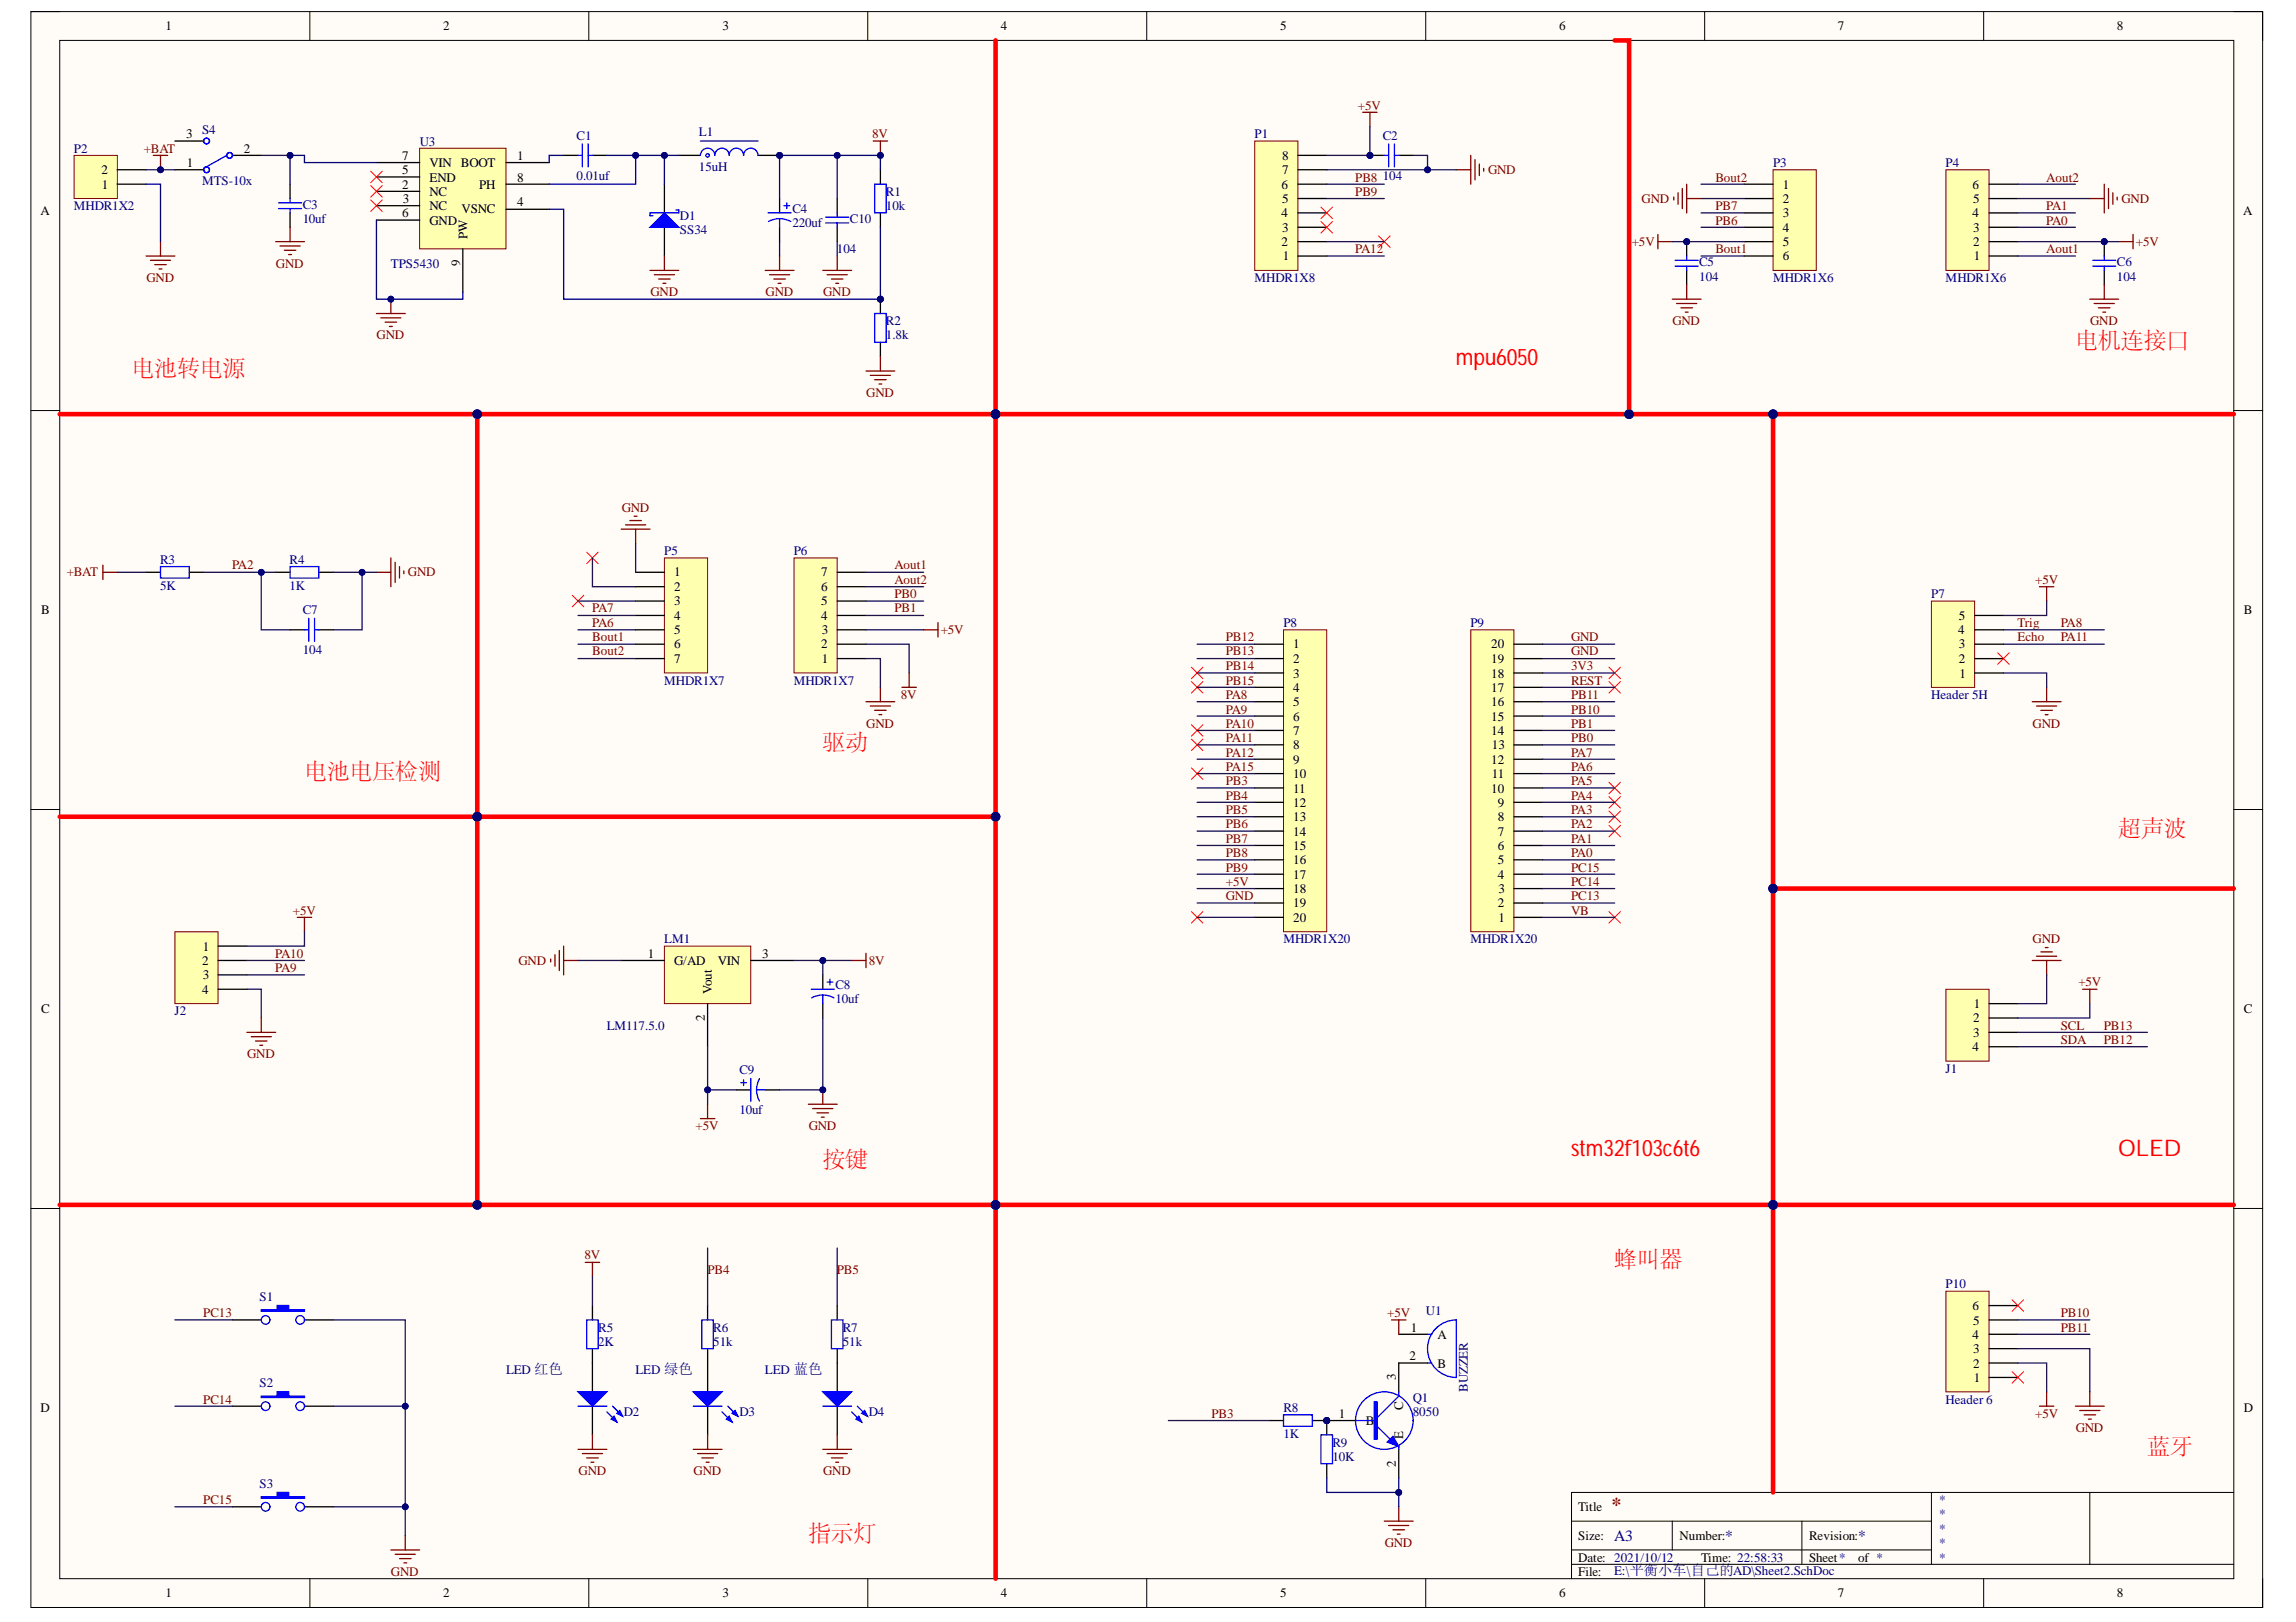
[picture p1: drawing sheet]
<svg xmlns="http://www.w3.org/2000/svg" width="297mm" height="210mm" viewBox="0 0 297 210" stroke-linecap="round" stroke-linejoin="round" font-family="sans-serif">
<defs><g id="words">
<g font-size="3" fill="#f00">
<text x="188.4" y="47.2">mpu6050</text>
<text x="268.5" y="44.9">电机连接口</text>
<text x="17" y="48.6">电池转电源</text>
<text x="39.3" y="100.6">电池电压检测</text>
<text x="106.4" y="96.9">驱动</text>
<text x="274" y="108.1">超声波</text>
<text x="203.2" y="149.5">stm32f103c6t6</text>
<text x="274" y="149.5">OLED</text>
<text x="106.4" y="150.9">按键</text>
<text x="208.8" y="163.9">蜂叫器</text>
<text x="277.8" y="188.1">蓝牙</text>
<text x="104.5" y="199.3">指示灯</text>
</g>
<text font-size="2.5" fill="#800000" x="208.5" y="195.6">*</text>
<g font-size="2" fill="#000080">
<text x="208.8" y="199.4">A3</text>
<text x="223.2" y="199.4">*</text>
<text x="240.4" y="199.4">*</text>
</g>
<g font-size="1.7">
<text x="21.4" y="3.9">1</text>
<text x="57.3" y="3.9">2</text>
<text x="93.5" y="3.9">3</text>
<text x="129.5" y="3.9">4</text>
<text x="165.6" y="3.9">5</text>
<text x="201.7" y="3.9">6</text>
<text x="237.8" y="3.9">7</text>
<text x="273.9" y="3.9">8</text>
<text x="24.1" y="17.9">3</text>
<text x="13.1" y="22.6">2</text>
<text x="24.2" y="21.6">1</text>
<text x="31.5" y="19.8">2</text>
<text x="52" y="20.7">7</text>
<text x="52" y="22.6">5</text>
<text x="55.6" y="21.6">VIN BOOT</text>
<text x="55.6" y="23.5">END</text>
<text x="66.9" y="20.7">1</text>
<text x="66.9" y="23.5">8</text>
<text x="165.9" y="22.6">7</text>
<text x="165.9" y="20.7">8</text>
<text x="5.2" y="27.9">A</text>
<text x="13.2" y="24.4">1</text>
<text x="52" y="24.4">2</text>
<text x="52" y="28.1">6</text>
<text x="52.1" y="26.3">3</text>
<text x="55.6" y="25.3">NC</text>
<text x="55.6" y="27.2">NC</text>
<text x="55.6" y="29.1">GND</text>
<text x="59.7" y="27.6">VSNC</text>
<text x="62" y="24.4">PH</text>
<text x="66.9" y="26.7">4</text>
<text x="165.8" y="28.1">4</text>
<text x="165.8" y="24.4">6</text>
<text x="165.9" y="30">3</text>
<text x="165.9" y="26.3">5</text>
<text x="230.7" y="24.4">1</text>
<text x="230.7" y="26.3">2</text>
<text x="230.7" y="28.1">3</text>
<text x="230.7" y="30">4</text>
<text x="255.2" y="28.1">4</text>
<text x="255.2" y="24.4">6</text>
<text x="255.3" y="30">3</text>
<text x="255.3" y="26.3">5</text>
<text x="290.2" y="27.9">A</text>
<text x="59.5" y="34.5" transform="rotate(-90 59.5 34.5)">9</text>
<text x="60.5" y="30.9" transform="rotate(-90 60.5 30.9)">PW</text>
<text x="165.8" y="31.9">2</text>
<text x="165.9" y="33.7">1</text>
<text x="230.7" y="31.9">5</text>
<text x="230.7" y="33.7">6</text>
<text x="255.3" y="31.9">2</text>
<text x="255.3" y="33.7">1</text>
<text x="87.2" y="74.6">1</text>
<text x="87.2" y="76.5">2</text>
<text x="106.2" y="76.5">6</text>
<text x="106.2" y="74.6">7</text>
<text x="5.3" y="79.5">B</text>
<text x="87.2" y="78.3">3</text>
<text x="87.2" y="80.2">4</text>
<text x="87.2" y="82">5</text>
<text x="87.2" y="83.9">6</text>
<text x="106.2" y="83.9">2</text>
<text x="106.2" y="80.2">4</text>
<text x="106.2" y="78.3">5</text>
<text x="106.3" y="82">3</text>
<text x="167.3" y="83.9">1</text>
<text x="192.9" y="83.9">20</text>
<text x="253.3" y="82">4</text>
<text x="253.4" y="83.9">3</text>
<text x="253.4" y="80.2">5</text>
<text x="290.3" y="79.5">B</text>
<text x="87.2" y="85.8">7</text>
<text x="106.3" y="85.8">1</text>
<text x="167.3" y="85.8">2</text>
<text x="167.3" y="87.7">3</text>
<text x="167.3" y="89.6">4</text>
<text x="192.9" y="89.6">17</text>
<text x="192.9" y="87.7">18</text>
<text x="192.9" y="85.8">19</text>
<text x="253.4" y="85.8">2</text>
<text x="253.5" y="87.7">1</text>
<text x="167.3" y="91.4">5</text>
<text x="167.3" y="93.3">6</text>
<text x="167.3" y="95.1">7</text>
<text x="192.9" y="95.1">14</text>
<text x="192.9" y="93.3">15</text>
<text x="192.9" y="91.4">16</text>
<text x="167.3" y="97">8</text>
<text x="167.3" y="98.8">9</text>
<text x="167.3" y="100.7">10</text>
<text x="192.9" y="98.8">12</text>
<text x="193" y="100.7">11</text>
<text x="193" y="97">13</text>
<text x="167.3" y="102.6">11</text>
<text x="167.3" y="104.4">12</text>
<text x="167.3" y="106.3">13</text>
<text x="192.9" y="102.6">10</text>
<text x="193.8" y="106.3">8</text>
<text x="193.8" y="104.4">9</text>
<text x="167.3" y="108.1">14</text>
<text x="167.3" y="110">15</text>
<text x="167.3" y="111.9">16</text>
<text x="167.3" y="113.7">17</text>
<text x="193.8" y="113.7">4</text>
<text x="193.8" y="111.9">5</text>
<text x="193.8" y="110">6</text>
<text x="193.8" y="108.1">7</text>
<text x="167.3" y="115.6">18</text>
<text x="167.3" y="117.4">19</text>
<text x="167.3" y="119.3">20</text>
<text x="193.8" y="117.4">2</text>
<text x="193.9" y="119.3">1</text>
<text x="193.9" y="115.6">3</text>
<text x="26.1" y="124.9">2</text>
<text x="26.2" y="123">1</text>
<text x="83.8" y="123.9">1</text>
<text x="87.2" y="124.9">G/AD</text>
<text x="92.9" y="124.9">VIN</text>
<text x="98.6" y="123.9">3</text>
<text x="5.3" y="131.1">C</text>
<text x="26.1" y="128.6">4</text>
<text x="26.2" y="126.7">3</text>
<text x="92.1" y="128.6" transform="rotate(-90 92.1 128.6)">Vout</text>
<text x="255.3" y="130.4">1</text>
<text x="290.3" y="131.1">C</text>
<text x="91.2" y="132.1" transform="rotate(-90 91.2 132.1)">2</text>
<text x="255.2" y="136">4</text>
<text x="255.3" y="132.3">2</text>
<text x="255.3" y="134.2">3</text>
<text x="182.5" y="172.3">1</text>
<text x="186" y="173.3">A</text>
<text x="255.2" y="173.3">4</text>
<text x="255.2" y="169.5">6</text>
<text x="255.3" y="171.4">5</text>
<text x="180.6" y="178.6" transform="rotate(-90 180.6 178.6)">3</text>
<text x="182.4" y="176.1">2</text>
<text x="186" y="177">B</text>
<text x="255.3" y="177">2</text>
<text x="255.3" y="175.1">3</text>
<text x="255.3" y="178.8">1</text>
<text x="5.2" y="182.7">D</text>
<text x="173.2" y="183.5">1</text>
<text x="176.7" y="184.4">B</text>
<text x="181.5" y="182.5" transform="rotate(-90 181.5 182.5)">C</text>
<text x="290.3" y="182.7">D</text>
<text x="180.6" y="189.8" transform="rotate(-90 180.6 189.8)">2</text>
<text x="181.5" y="186.3" transform="rotate(-90 181.5 186.3)">E</text>
<text x="204.2" y="195.6">Title</text>
<text x="204.2" y="199.3">Size:</text>
<text x="204.2" y="202.1">Date: 2021/10/12</text>
<text x="204.2" y="203.9">File:</text>
<text x="217.3" y="199.3">Number:</text>
<text x="220.1" y="202.1">Time: 22:58:33</text>
<text x="234" y="199.3">Revision:</text>
<text x="234" y="202.1">Sheet*</text>
<text x="240.4" y="202.1">of *</text>
<text x="21.4" y="206.7">1</text>
<text x="57.3" y="206.7">2</text>
<text x="93.5" y="206.7">3</text>
<text x="129.5" y="206.7">4</text>
<text x="165.6" y="206.7">5</text>
<text x="201.7" y="206.7">6</text>
<text x="237.8" y="206.7">7</text>
<text x="273.9" y="206.7">8</text>
</g>
<g font-size="1.7" fill="#000080">
<text x="26.1" y="17.3">S4</text>
<text x="90.4" y="17.7">L1</text>
<text x="162.3" y="17.9">P1</text>
<text x="9.6" y="19.8">P2</text>
<text x="26.1" y="24">MTS-10x</text>
<text x="54.3" y="18.8">U3</text>
<text x="74.6" y="18.1">C1</text>
<text x="74.6" y="23.3">0.01uf</text>
<text x="90.4" y="22.1">15uH</text>
<text x="178.9" y="18.1">C2</text>
<text x="178.9" y="23.3">104</text>
<text x="229.4" y="21.6">P3</text>
<text x="251.7" y="21.6">P4</text>
<text x="9.6" y="27.2">MHDR1X2</text>
<text x="39.2" y="27">C3</text>
<text x="39.2" y="28.9">10uf</text>
<text x="88" y="28.5">D1</text>
<text x="102.5" y="27.5">C4</text>
<text x="102.5" y="29.4">220uf</text>
<text x="110" y="28.9">C10</text>
<text x="114.6" y="25.3">R1</text>
<text x="114.6" y="27.2">10k</text>
<text x="50.6" y="34.6">TPS5430</text>
<text x="88" y="30.3">SS34</text>
<text x="108.3" y="32.8">104</text>
<text x="219.8" y="34.5">C5</text>
<text x="273.9" y="34.5">C6</text>
<text x="162.3" y="36.5">MHDR1X8</text>
<text x="219.8" y="36.3">104</text>
<text x="229.4" y="36.5">MHDR1X6</text>
<text x="251.7" y="36.5">MHDR1X6</text>
<text x="273.9" y="36.3">104</text>
<text x="114.6" y="42.1">R2</text>
<text x="114.6" y="43.9">1.8k</text>
<text x="85.9" y="71.8">P5</text>
<text x="102.7" y="71.8">P6</text>
<text x="20.7" y="73">R3</text>
<text x="20.7" y="76.3">5K</text>
<text x="37.5" y="73">R4</text>
<text x="37.5" y="76.3">1K</text>
<text x="249.9" y="77.4">P7</text>
<text x="39.2" y="79.5">C7</text>
<text x="166" y="81.1">P8</text>
<text x="190.2" y="81.1">P9</text>
<text x="39.2" y="84.7">104</text>
<text x="85.9" y="88.6">MHDR1X7</text>
<text x="102.7" y="88.6">MHDR1X7</text>
<text x="249.9" y="90.5">Header 5H</text>
<text x="85.9" y="122.1">LM1</text>
<text x="166" y="122.1">MHDR1X20</text>
<text x="190.2" y="122.1">MHDR1X20</text>
<text x="22.6" y="131.4">J2</text>
<text x="108.1" y="128">C8</text>
<text x="108.1" y="129.8">10uf</text>
<text x="78.5" y="133.2">LM117.5.0</text>
<text x="95.7" y="139">C9</text>
<text x="251.7" y="138.8">J1</text>
<text x="95.7" y="144.2">10uf</text>
<text x="251.7" y="166.7">P10</text>
<text x="33.6" y="168.4">S1</text>
<text x="77.4" y="172.3">R5</text>
<text x="92.3" y="172.3">R6</text>
<text x="109" y="172.3">R7</text>
<text x="184.5" y="170.2">U1</text>
<text x="33.6" y="179.5">S2</text>
<text x="65.5" y="177.8">LED 红色</text>
<text x="77.4" y="174.2">2K</text>
<text x="82.2" y="177.8">LED 绿色</text>
<text x="92.3" y="174.2">51k</text>
<text x="99" y="177.8">LED 蓝色</text>
<text x="109" y="174.2">51k</text>
<text x="80.7" y="183.2">D2</text>
<text x="95.7" y="183.2">D3</text>
<text x="112.4" y="183.2">D4</text>
<text x="166" y="182.7">R8</text>
<text x="182.8" y="181.4">Q1</text>
<text x="182.8" y="183.2">8050</text>
<text x="189.9" y="180.1" transform="rotate(-90 189.9 180.1)">BUZZER</text>
<text x="251.7" y="181.6">Header 6</text>
<text x="166" y="186.1">1K</text>
<text x="172.4" y="189.1">10K</text>
<text x="172.4" y="187.2">R9</text>
<text x="33.6" y="192.6">S3</text>
<text x="250.8" y="194.6">*</text>
<text x="250.8" y="196.5">*</text>
<text x="208.8" y="203.9">E:\平衡小车\自己的AD\Sheet2.SchDoc</text>
<text x="250.8" y="198.4">*</text>
<text x="250.8" y="200.2">*</text>
<text x="250.8" y="202.1">*</text>
</g>
<g font-size="1.7" fill="#800000">
<text x="112.8" y="17.9">8V</text>
<text x="175.7" y="14.2">+5V</text>
<text x="18.6" y="19.8">+BAT</text>
<text x="175.3" y="23.5">PB8</text>
<text x="192.5" y="22.6">GND</text>
<text x="221.9" y="23.5">Bout2</text>
<text x="264.7" y="23.5">Aout2</text>
<text x="175.3" y="25.3">PB9</text>
<text x="212.4" y="26.3">GND</text>
<text x="221.9" y="29.1">PB6</text>
<text x="221.9" y="27.2">PB7</text>
<text x="264.7" y="29.1">PA0</text>
<text x="264.7" y="27.2">PA1</text>
<text x="274.5" y="26.3">GND</text>
<text x="35.7" y="34.6">GND</text>
<text x="175.3" y="32.8">PA12</text>
<text x="211.1" y="31.9">+5V</text>
<text x="221.9" y="32.8">Bout1</text>
<text x="264.7" y="32.8">Aout1</text>
<text x="276.3" y="31.9">+5V</text>
<text x="18.9" y="36.5">GND</text>
<text x="84.2" y="38.4">GND</text>
<text x="99" y="38.4">GND</text>
<text x="106.5" y="38.4">GND</text>
<text x="48.7" y="43.9">GND</text>
<text x="216.4" y="42.1">GND</text>
<text x="270.4" y="42.1">GND</text>
<text x="112.1" y="51.4">GND</text>
<text x="80.4" y="66.2">GND</text>
<text x="8.6" y="74.6">+BAT</text>
<text x="30" y="73.7">PA2</text>
<text x="52.8" y="74.6">GND</text>
<text x="115.7" y="77.4">PB0</text>
<text x="115.7" y="75.5">Aout2</text>
<text x="115.7" y="73.7">Aout1</text>
<text x="263.3" y="75.5">+5V</text>
<text x="76.6" y="79.2">PA7</text>
<text x="76.6" y="81.1">PA6</text>
<text x="76.6" y="83">Bout1</text>
<text x="115.7" y="79.2">PB1</text>
<text x="121.7" y="82">+5V</text>
<text x="158.6" y="83">PB12</text>
<text x="203.2" y="83">GND</text>
<text x="261" y="81.1">Trig</text>
<text x="261" y="83">Echo</text>
<text x="266.6" y="81.1">PA8</text>
<text x="266.6" y="83">PA11</text>
<text x="76.6" y="84.8">Bout2</text>
<text x="158.6" y="84.8">PB13</text>
<text x="158.6" y="86.7">PB14</text>
<text x="158.6" y="88.6">PB15</text>
<text x="203.2" y="84.8">GND</text>
<text x="203.2" y="86.7">3V3</text>
<text x="203.2" y="88.6">REST</text>
<text x="112.1" y="94.2">GND</text>
<text x="116.6" y="90.5">8V</text>
<text x="158.6" y="90.5">PA8</text>
<text x="158.6" y="92.3">PA9</text>
<text x="158.6" y="94.2">PA10</text>
<text x="203.2" y="90.5">PB11</text>
<text x="203.2" y="92.3">PB10</text>
<text x="203.2" y="94.2">PB1</text>
<text x="263" y="94.2">GND</text>
<text x="158.6" y="96.1">PA11</text>
<text x="158.6" y="97.9">PA12</text>
<text x="158.6" y="99.8">PA15</text>
<text x="158.6" y="101.6">PB3</text>
<text x="203.2" y="96.1">PB0</text>
<text x="203.2" y="101.6">PA5</text>
<text x="203.2" y="99.8">PA6</text>
<text x="203.2" y="97.9">PA7</text>
<text x="158.6" y="103.5">PB4</text>
<text x="158.6" y="105.3">PB5</text>
<text x="158.6" y="107.2">PB6</text>
<text x="203.2" y="107.2">PA2</text>
<text x="203.2" y="105.3">PA3</text>
<text x="203.2" y="103.5">PA4</text>
<text x="158.6" y="109.1">PB7</text>
<text x="158.6" y="110.9">PB8</text>
<text x="158.6" y="112.8">PB9</text>
<text x="203.2" y="112.8">PC15</text>
<text x="203.2" y="110.9">PA0</text>
<text x="203.2" y="109.1">PA1</text>
<text x="37.9" y="118.4">+5V</text>
<text x="158.6" y="114.6">+5V</text>
<text x="158.6" y="116.5">GND</text>
<text x="203.2" y="118.4">VB</text>
<text x="203.2" y="116.5">PC13</text>
<text x="203.2" y="114.6">PC14</text>
<text x="35.6" y="123.9">PA10</text>
<text x="35.6" y="125.8">PA9</text>
<text x="67.1" y="124.9">GND</text>
<text x="112.4" y="124.9">8V</text>
<text x="263" y="122.1">GND</text>
<text x="268.9" y="127.7">+5V</text>
<text x="32" y="136.9">GND</text>
<text x="266.6" y="133.2">SCL</text>
<text x="266.6" y="135.1">SDA</text>
<text x="272.2" y="135.1">PB12</text>
<text x="272.2" y="133.2">PB13</text>
<text x="90" y="146.2">+5V</text>
<text x="104.6" y="146.2">GND</text>
<text x="75.6" y="163">8V</text>
<text x="91.5" y="164.8">PB4</text>
<text x="108.3" y="164.8">PB5</text>
<text x="26.3" y="170.5">PC13</text>
<text x="179.5" y="170.5">+5V</text>
<text x="266.6" y="170.5">PB10</text>
<text x="266.6" y="172.3">PB11</text>
<text x="26.3" y="181.6">PC14</text>
<text x="156.7" y="183.5">PB3</text>
<text x="263.3" y="183.5">+5V</text>
<text x="268.5" y="185.4">GND</text>
<text x="74.9" y="190.9">GND</text>
<text x="89.7" y="190.9">GND</text>
<text x="106.5" y="190.9">GND</text>
<text x="26.3" y="194.6">PC15</text>
<text x="50.6" y="203.9">GND</text>
<text x="179.1" y="200.2">GND</text>
</g>
</g></defs>
<path d="M4 1.5h288.7v206.5h-288.7z" fill-rule="evenodd" fill="#fffcf8"/>
<path d="M4 1.5h288.7v206.5h-288.7z" fill="none" stroke="#000" stroke-width=".13"/>
<path d="M7.7 5.2h281.3v199.1h-281.3z" fill-rule="evenodd" fill="#fffcf8"/>
<g fill="none" stroke="#000" stroke-width=".13">
<path d="M4 1.5h3.7M7.7 5.2h281.3v199.1h-281.3zM40.1 1.5v3.7M76.2 1.5v3.7M112.3 1.5v3.7M148.4 1.5v3.7M184.4 1.5v3.7M220.5 1.5v3.7M256.6 1.5v3.7M289 1.5h3.7v3.7M4 53.1h3.7M289 53.1h3.7"/>
<path d="M4 104.8h3.7M289 104.8h3.7M4 156.4h3.7M289 156.4h3.7M203.3 196.9h46.6M216.3 196.9v3.7M233.1 196.9v5.5M249.9 193.1v9.3M270.4 193.1v9.3M289 193.1h-85.7v11.2M40.1 204.3v3.7M76.2 204.3v3.7"/>
<path d="M112.3 204.3v3.7M148.4 204.3v3.7M184.4 204.3v3.7M203.3 202.4h85.7M203.3 200.6h46.6M220.5 204.3v3.7M256.6 204.3v3.7M292.7 204.3v3.7"/>
</g>
<path d="M54.3 19.2h11.2v13h-11.2z" fill-rule="evenodd" fill="#ffffb0"/>
<path d="M54.3 19.2h11.2v13h-11.2z" fill="none" stroke="#800000" stroke-width=".13"/>
<path d="M37.5 23.8v1.9M37.5 27.5v1.9M48.7 21h5.6M48.7 22.9h5.6M48.7 24.8h5.6M48.7 26.6h5.6M48.7 28.5h5.6M59.9 32.2v5.6M65.5 21h5.6M65.5 23.8h5.6M65.5 27.1h5.6" fill="none" stroke="#000" stroke-width=".17"/>
<path d="M36 26.2h3M36 27h3M37.5 25.7v.5M37.5 27v.5" fill="none" stroke="#00f" stroke-width=".17"/>
<path d="M9.6 20.1h5.6v5.6h-5.6z" fill-rule="evenodd" fill="#ffffb0"/>
<path d="M9.6 20.1h5.6v5.6h-5.6z" fill="none" stroke="#800000" stroke-width=".13"/>
<path d="M15.2 23.8h3.7M15.2 22h3.7" fill="none" stroke="#000" stroke-width=".17"/>
<g fill="none" stroke="#800000" stroke-width=".17">
<path d="M18.9 33.1h3.7M19.5 33.7h2.6M20 34.2h1.5M20.6 34.8h.3M20.8 31.3v1.8M35.7 31.3h3.7M36.2 31.8h2.6M36.8 32.4h1.5M37.3 32.9h.4M37.5 29.4v1.9M50.6 38.7v1.9M48.7 40.6h3.7"/>
<path d="M49.3 41.1h2.6M49.8 41.7h1.5M50.4 42.2h.4"/>
</g>
<path d="M48 22.2l1.4 1.4M48 24l1.4 1.5M48 25.9l1.4 1.5M49.4 22.2l-1.4 1.4M49.4 24l-1.4 1.5M49.4 25.9l-1.4 1.5" fill="none" stroke="#f00" stroke-width=".13"/>
<circle cx="50.6" cy="38.7" r=".37" fill="#000080"/>
<circle cx="50.6" cy="38.7" r=".37" fill="none" stroke="#000080" stroke-width=".13"/>
<circle cx="100.9" cy="20.1" r=".37" fill="#000080"/>
<circle cx="100.9" cy="20.1" r=".37" fill="none" stroke="#000080" stroke-width=".13"/>
<path d="M87.8 20.1h2.8M98.1 20.1h2.8" fill="none" stroke="#000" stroke-width=".17"/>
<circle cx="100.9" cy="20.1" r=".37" fill="#000080"/>
<circle cx="100.9" cy="20.1" r=".37" fill="none" stroke="#000080" stroke-width=".13"/>
<path d="M75.3 18.6v3M76.1 18.6v3M90.6 18.3h7.5M74.8 20.1h.5M76.1 20.1h.5M90.6 20.1a.93 .93 0 0 1 .9-.9 .93 .93 0 0 1 1 .9 .93 .93 0 0 1 .9-.9 .93 .93 0 0 1 .9 .9 .93 .93 0 0 1 1-.9 .93 .93 0 0 1 .9 .9 .93 .93 0 0 1 .9-.9 .93 .93 0 0 1 1 .9M91.8 20.1l-.1-.2h-.2l-.1 .1-.1 .2 .1 .1h.2l.2-.2" fill="none" stroke="#00f" stroke-width=".17"/>
<path d="M72.9 20.1h1.9M76.6 20.1h1.9M86 23.8v3.7M86 29.4v3.7" fill="none" stroke="#000" stroke-width=".17"/>
<path d="M86 27.5l1.8 1.9h-3.7z" fill="#00f"/>
<path d="M86 27.5l1.8 1.9h-3.7zM87.4 27.2h.4v.3h-3.7v.4h.4M99.4 27.5h2.9M100.9 28.3l.7 .1 .7 .3M100.9 28.3l-.8 .1-.7 .3M100.9 28.3v1.1M101.4 26.6h.8M101.8 26.2v.8M113.2 23.8h1.4v3.7h-1.4z" fill="none" stroke="#00f" stroke-width=".17"/>
<path d="M100.9 25.7v1.8M100.9 29.4v1.9M113.9 22v1.8M113.9 27.5v1.9" fill="none" stroke="#000" stroke-width=".17"/>
<circle cx="113.9" cy="38.7" r=".37" fill="#000080"/>
<circle cx="113.9" cy="38.7" r=".37" fill="none" stroke="#000080" stroke-width=".13"/>
<path d="M113.9 38.7v1.9" fill="none" stroke="#000" stroke-width=".17"/>
<circle cx="113.9" cy="38.7" r=".37" fill="#000080"/>
<circle cx="113.9" cy="38.7" r=".37" fill="none" stroke="#000080" stroke-width=".13"/>
<path d="M113.9 44.3v1.9" fill="none" stroke="#000" stroke-width=".17"/>
<path d="M113.2 40.6h1.4v3.7h-1.4z" fill="none" stroke="#00f" stroke-width=".17"/>
<g fill="none" stroke="#800000" stroke-width=".17">
<path d="M113 18.3h1.8M113.9 18.3v1.8M84.1 35h3.7M84.7 35.6h2.6M85.2 36.1h1.5M85.8 36.7h.3M86 33.1v1.9M99 35h3.7M99.6 35.6h2.6M100.1 36.1h1.5M100.7 36.7h.3M100.9 33.1v1.9"/>
<path d="M112 48h3.8M112.6 48.6h2.6M113.2 49.1h1.4M113.7 49.7h.4M113.9 46.2v1.8"/>
</g>
<circle cx="113.9" cy="20.1" r=".37" fill="#000080"/>
<circle cx="113.9" cy="20.1" r=".37" fill="none" stroke="#000080" stroke-width=".13"/>
<path d="M86 72.2h5.5v14.9h-5.5z" fill-rule="evenodd" fill="#ffffb0"/>
<path d="M86 72.2h5.5v14.9h-5.5z" fill="none" stroke="#800000" stroke-width=".13"/>
<path d="M82.2 74.1h3.8M82.2 75.9h3.8M82.2 77.8h3.8M82.2 79.6h3.8M82.2 81.5h3.8M82.2 83.4h3.8M82.2 85.2h3.8" fill="none" stroke="#000" stroke-width=".17"/>
<path d="M102.7 72.2h5.6v14.9h-5.6z" fill-rule="evenodd" fill="#ffffb0"/>
<path d="M102.7 72.2h5.6v14.9h-5.6z" fill="none" stroke="#800000" stroke-width=".13"/>
<path d="M108.3 79.6h3.7M108.3 77.8h3.7M108.3 75.9h3.7M108.3 74.1h3.7M108.3 85.2h3.7M108.3 83.4h3.7M108.3 81.5h3.7" fill="none" stroke="#000" stroke-width=".17"/>
<path d="M166.1 81.5h5.5v39.1h-5.5z" fill-rule="evenodd" fill="#ffffb0"/>
<path d="M166.1 81.5h5.5v39.1h-5.5z" fill="none" stroke="#800000" stroke-width=".13"/>
<g fill="none" stroke="#000" stroke-width=".17">
<path d="M162.3 83.4h3.8M162.3 85.2h3.8M162.3 87.1h3.8M162.3 88.9h3.8M162.3 90.8h3.8M162.3 92.7h3.8M162.3 94.5h3.8M162.3 96.4h3.8M162.3 98.2h3.8M162.3 100.1h3.8M162.3 102h3.8M162.3 103.8h3.8"/>
<path d="M162.3 105.7h3.8M162.3 107.6h3.8M162.3 109.4h3.8M162.3 111.3h3.8M162.3 113.1h3.8M162.3 115h3.8M162.3 116.9h3.8M162.3 118.7h3.8"/>
</g>
<path d="M190.3 81.5h5.6v39.1h-5.6z" fill-rule="evenodd" fill="#ffffb0"/>
<path d="M190.3 81.5h5.6v39.1h-5.6z" fill="none" stroke="#800000" stroke-width=".13"/>
<g fill="none" stroke="#000" stroke-width=".17">
<path d="M195.9 98.3h3.7M195.9 96.4h3.7M195.9 94.5h3.7M195.9 92.7h3.7M195.9 90.8h3.7M195.9 89h3.7M195.9 87.1h3.7M195.9 85.2h3.7M195.9 83.4h3.7M195.9 118.7h3.7M195.9 116.9h3.7M195.9 115h3.7"/>
<path d="M195.9 113.1h3.7M195.9 111.3h3.7M195.9 109.4h3.7M195.9 107.6h3.7M195.9 105.7h3.7M195.9 103.8h3.7M195.9 102h3.7M195.9 100.1h3.7M30.1 170.8h3.7M39.4 170.8h3.7"/>
</g>
<path d="M33.8 169.5h2.1v-.6h1.4v.6h2.1v.2h-5.6z" fill-rule="evenodd" fill="#00f"/>
<g fill="none" stroke="#00f" stroke-width=".17">
<path d="M33.8 169.5h2.1v-.6h1.4v.6h2.1v.2h-5.6z"/>
<circle cx="34.4" cy="170.8" r=".56"/>
<circle cx="38.8" cy="170.8" r=".56"/>
</g>
<path d="M30.1 182h3.7M39.4 182h3.7" fill="none" stroke="#000" stroke-width=".17"/>
<path d="M33.8 180.7h2.1v-.6h1.4v.6h2.1v.2h-5.6z" fill-rule="evenodd" fill="#00f"/>
<g fill="none" stroke="#00f" stroke-width=".17">
<path d="M33.8 180.7h2.1v-.6h1.4v.6h2.1v.2h-5.6z"/>
<circle cx="34.4" cy="182" r=".56"/>
<circle cx="38.8" cy="182" r=".56"/>
</g>
<path d="M30.1 195h3.7M39.4 195h3.7" fill="none" stroke="#000" stroke-width=".17"/>
<path d="M33.8 193.7h2.1v-.6h1.4v.6h2.1v.2h-5.6z" fill-rule="evenodd" fill="#00f"/>
<g fill="none" stroke="#00f" stroke-width=".17">
<path d="M33.8 193.7h2.1v-.6h1.4v.6h2.1v.2h-5.6z"/>
<circle cx="34.4" cy="195" r=".56"/>
<circle cx="38.8" cy="195" r=".56"/>
</g>
<path d="M162.3 18.3h5.6v16.7h-5.6z" fill-rule="evenodd" fill="#ffffb0"/>
<path d="M162.3 18.3h5.6v16.7h-5.6z" fill="none" stroke="#800000" stroke-width=".13"/>
<path d="M167.9 33.1h3.7M167.9 31.3h3.7M167.9 29.4h3.7M167.9 27.5h3.7M167.9 25.7h3.7M167.9 23.8h3.7M167.9 22h3.7M167.9 20.1h3.7" fill="none" stroke="#000" stroke-width=".17"/>
<path d="M229.4 22h5.6v13h-5.6z" fill-rule="evenodd" fill="#ffffb0"/>
<path d="M229.4 22h5.6v13h-5.6z" fill="none" stroke="#800000" stroke-width=".13"/>
<path d="M225.7 23.8h3.7M225.7 25.7h3.7M225.7 27.6h3.7M225.7 29.4h3.7M225.7 31.3h3.7M225.7 33.1h3.7" fill="none" stroke="#000" stroke-width=".17"/>
<path d="M251.7 22h5.6v13h-5.6z" fill-rule="evenodd" fill="#ffffb0"/>
<path d="M251.7 22h5.6v13h-5.6z" fill="none" stroke="#800000" stroke-width=".13"/>
<path d="M257.3 33.1h3.7M257.3 31.3h3.7M257.3 29.4h3.7M257.3 27.6h3.7M257.3 25.7h3.7M257.3 23.8h3.7" fill="none" stroke="#000" stroke-width=".17"/>
<path d="M251.7 128h5.6v9.3h-5.6z" fill-rule="evenodd" fill="#ffffb0"/>
<path d="M251.7 128h5.6v9.3h-5.6z" fill="none" stroke="#800000" stroke-width=".13"/>
<path d="M257.3 129.9h3.7M257.3 131.7h3.7M257.3 133.6h3.7M257.3 135.5h3.7" fill="none" stroke="#000" stroke-width=".17"/>
<circle cx="171.6" cy="183.8" r=".37" fill="#000080"/>
<circle cx="171.6" cy="183.8" r=".37" fill="none" stroke="#000080" stroke-width=".13"/>
<path d="M169.8 183.8h1.8" fill="none" stroke="#000" stroke-width=".17"/>
<circle cx="171.6" cy="183.8" r=".37" fill="#000080"/>
<circle cx="171.6" cy="183.8" r=".37" fill="none" stroke="#000080" stroke-width=".13"/>
<path d="M181 172.7h3.7M181 176.4h3.7M164.2 183.8h1.9" fill="none" stroke="#000" stroke-width=".17"/>
<path d="M184.7 176.4h.5M184.7 172.7h.5M185.8 171.9a3.7 3.7 0 0 1 2.6-1.1v7.5a3.7 3.7 0 0 1-3.4-2.3 3.7 3.7 0 0 1 .8-4.1zM166.1 183.1h3.7v1.5h-3.7z" fill="none" stroke="#00f" stroke-width=".17"/>
<path d="M180 170.8h1.9M181 170.8v1.9M179.1 196.9h3.7M179.6 197.4h2.7M180.2 198h1.5M180.8 198.5h.3M181 195v1.9" fill="none" stroke="#800000" stroke-width=".17"/>
<circle cx="171.6" cy="183.8" r=".37" fill="#000080"/>
<circle cx="171.6" cy="183.8" r=".37" fill="none" stroke="#000080" stroke-width=".13"/>
<path d="M171.6 183.8v1.9" fill="none" stroke="#000" stroke-width=".17"/>
<circle cx="171.6" cy="183.8" r=".37" fill="#000080"/>
<circle cx="171.6" cy="183.8" r=".37" fill="none" stroke="#000080" stroke-width=".13"/>
<path d="M171.6 189.4v1.9" fill="none" stroke="#000" stroke-width=".17"/>
<path d="M170.9 185.7h1.5v3.7h-1.5z" fill="none" stroke="#00f" stroke-width=".17"/>
<circle cx="171.6" cy="183.8" r=".37" fill="#000080"/>
<circle cx="171.6" cy="183.8" r=".37" fill="none" stroke="#000080" stroke-width=".13"/>
<path d="M171.6 183.8h3.8" fill="none" stroke="#000" stroke-width=".17"/>
<circle cx="171.6" cy="183.8" r=".37" fill="#000080"/>
<circle cx="171.6" cy="183.8" r=".37" fill="none" stroke="#000080" stroke-width=".13"/>
<path d="M181 176.4v3.7M181 187.6v3.7" fill="none" stroke="#000" stroke-width=".17"/>
<path d="M175.4 183.8h2.8M177.8 181.4h.4v4.9h-.4zM178.2 184.6l1.6 1.7M181 180.1v.6l-2.8 2.8M181 187.2v.4" fill="none" stroke="#00f" stroke-width=".17"/>
<path d="M178 181.4v4.9" fill="none" stroke="#00f" stroke-width=".37"/>
<path d="M179.5 186.6l.7-.7 .8 1.3z" fill="#00f"/>
<g fill="none" stroke="#00f" stroke-width=".17">
<path d="M75.9 170.8h1.5v3.7h-1.5zM179.5 186.6l.7-.7 .8 1.3z"/>
<circle cx="179.1" cy="183.8" r="3.7"/>
</g>
<path d="M76.6 174.5v5.6M76.6 168.9v1.9M76.6 182v3.7" fill="none" stroke="#000" stroke-width=".17"/>
<path d="M74.8 180.1h3.7l-1.9 1.9z" fill="#00f"/>
<path d="M74.8 180.1h3.7l-1.9 1.9zM78.5 182.7l1.3 1.3M79.3 182l1.3 1.3" fill="none" stroke="#00f" stroke-width=".17"/>
<path d="M79.4 183.3l.4 .7-.7-.3z" fill="#00f"/>
<path d="M79.4 183.3l.4 .7-.7-.3z" fill="none" stroke="#00f" stroke-width=".17"/>
<path d="M79.8 182.9l.4-.4 .4 .8z" fill="#00f"/>
<path d="M90.8 170.8h1.5v3.7h-1.5zM74.8 182h3.7M79.8 182.9l.4-.4 .4 .8z" fill="none" stroke="#00f" stroke-width=".17"/>
<path d="M91.5 168.9v1.9M91.5 174.5v5.6M91.5 182v3.7" fill="none" stroke="#000" stroke-width=".17"/>
<path d="M89.7 180.1h3.7l-1.9 1.9z" fill="#00f"/>
<path d="M89.7 180.1h3.7l-1.9 1.9zM93.4 182.7l1.3 1.3M94.2 182l1.3 1.3" fill="none" stroke="#00f" stroke-width=".17"/>
<path d="M94.3 183.3l.4 .7-.7-.3z" fill="#00f"/>
<path d="M94.3 183.3l.4 .7-.7-.3z" fill="none" stroke="#00f" stroke-width=".17"/>
<path d="M94.7 182.9l.4-.4 .4 .8z" fill="#00f"/>
<path d="M107.6 170.8h1.5v3.7h-1.5zM89.7 182h3.7M94.7 182.9l.4-.4 .4 .8z" fill="none" stroke="#00f" stroke-width=".17"/>
<path d="M108.3 168.9v1.9M108.3 174.5v5.6M108.3 182v3.7" fill="none" stroke="#000" stroke-width=".17"/>
<path d="M106.4 180.1h3.8l-1.9 1.9z" fill="#00f"/>
<path d="M106.4 180.1h3.8l-1.9 1.9zM110.2 182.7l1.3 1.3M110.9 182l1.3 1.3" fill="none" stroke="#00f" stroke-width=".17"/>
<path d="M111.1 183.3l.4 .7-.8-.3z" fill="#00f"/>
<path d="M111.1 183.3l.4 .7-.8-.3z" fill="none" stroke="#00f" stroke-width=".17"/>
<path d="M111.5 182.9l.3-.4 .4 .8z" fill="#00f"/>
<path d="M106.4 182h3.8M111.5 182.9l.3-.4 .4 .8z" fill="none" stroke="#00f" stroke-width=".17"/>
<g fill="none" stroke="#800000" stroke-width=".17">
<path d="M74.8 187.6h3.7M75.3 188.1h2.7M75.9 188.7h1.5M76.5 189.2h.3M76.6 185.7v1.9M89.7 187.6h3.7M90.2 188.1h2.6M90.8 188.7h1.5M91.4 189.2h.3M91.5 185.7v1.9M106.4 187.6h3.8M107 188.1h2.6"/>
<path d="M107.6 188.7h1.5M108.1 189.2h.4M108.3 185.7v1.9"/>
</g>
<path d="M251.7 167.1h5.6v13h-5.6z" fill-rule="evenodd" fill="#ffffb0"/>
<path d="M251.7 167.1h5.6v13h-5.6z" fill="none" stroke="#800000" stroke-width=".13"/>
<path d="M257.3 178.3h3.7M257.3 176.4h3.7M257.3 174.5h3.7M257.3 172.7h3.7M257.3 170.8h3.7M257.3 169h3.7" fill="none" stroke="#000" stroke-width=".17"/>
<path d="M104.6 142.9h3.7M105.1 143.5h2.7M105.7 144h1.5M106.3 144.6h.3M106.4 141v1.9" fill="none" stroke="#800000" stroke-width=".17"/>
<circle cx="106.4" cy="141" r=".37" fill="#000080"/>
<circle cx="106.4" cy="141" r=".37" fill="none" stroke="#000080" stroke-width=".13"/>
<path d="M86 122.4h11.1v7.5h-11.1z" fill-rule="evenodd" fill="#ffffb0"/>
<path d="M86 122.4h11.1v7.5h-11.1z" fill="none" stroke="#800000" stroke-width=".13"/>
<path d="M80.4 124.3h5.6M91.5 129.9v5.6M97.1 124.3h5.6M106.4 126.2v1.8M106.4 129.9v1.8M95.3 141h1.8M99 141h1.9" fill="none" stroke="#000" stroke-width=".17"/>
<path d="M96.2 139.7v.8M97.1 139.6v2.9M98.3 139.6l-.3 .7-.1 .7M105 128h2.9M106.4 128.8l.8 .1 .7 .2M106.4 128.8l-.7 .1-.7 .2M106.4 128.8v1.1M107 127.1h.8M107.4 126.7v.8M95.8 140.1h.8M97.9 141l.1 .8 .3 .7M97.9 141h1.1" fill="none" stroke="#00f" stroke-width=".17"/>
<path d="M110.2 124.3h1.8M112 123.4v1.8M90.6 144.8h1.9M91.5 142.9v1.9" fill="none" stroke="#800000" stroke-width=".17"/>
<path d="M249.9 77.8h5.6v11.2h-5.6z" fill-rule="evenodd" fill="#ffffb0"/>
<path d="M249.9 77.8h5.6v11.2h-5.6z" fill="none" stroke="#800000" stroke-width=".13"/>
<path d="M18.9 74.1h1.9M24.5 74.1h1.9M35.7 74.1h1.8M41.3 74.1h1.8M255.5 79.6h3.7M37.5 81.5h1.9M41.3 81.5h1.8M255.5 87.1h3.7M255.5 85.2h3.7M255.5 83.4h3.7M255.5 81.5h3.7" fill="none" stroke="#000" stroke-width=".17"/>
<g fill="none" stroke="#800000" stroke-width=".17">
<path d="M176.3 14.5h1.9M177.2 14.5v1.9M188.4 22h1.9M190.3 20.1v3.7M190.8 20.7v2.6M191.4 21.2v1.5M191.9 21.8v.4M214.5 30.3v1.9M214.5 31.3h1.8M216.5 25.5v.4M217.1 24.9v1.5M217.6 24.4v2.6"/>
<path d="M218.2 23.8v3.8M218.2 25.7h1.9M270.4 25.7h1.8M272.2 23.8v3.8M272.8 24.4v2.6M273.3 24.9v1.5M273.9 25.5v.4M274.1 31.3h1.9M276 30.3v1.9M13.3 74.1h1.9M13.3 73.1v1.9M48.7 74.1h1.9"/>
<path d="M50.6 72.2v3.7M51.1 72.8v2.6M51.7 73.3v1.5M52.2 73.9v.4M80.4 68.5h3.7M80.9 67.9h2.6M81.5 67.4h1.5M82 66.8h.4M82.2 68.5v1.8M263.9 75.9h1.8M264.8 75.9v1.9M112 90.8h3.8"/>
<path d="M112.6 91.4h2.6M113.2 91.9h1.4M113.7 92.5h.4M113.9 88.9v1.9M116.7 88.9h1.9M117.6 87.1v1.8M119.5 81.5h1.8M121.3 80.6v1.8M262.9 90.8h3.7M263.5 91.4h2.6M264 91.9h1.5M264.6 92.5h.4"/>
<path d="M264.8 89v1.8M262.9 124.3h3.7M263.5 123.7h2.6M264 123.2h1.5M264.6 122.6h.4M264.8 124.3v1.9M269.4 128h1.9M270.4 128v1.9M75.7 163.4h1.9M76.6 163.4v1.8M52.4 198.7v1.9M263.9 182h1.8"/>
<path d="M264.8 180.1v1.9M268.5 182h3.7M269.1 182.5h2.6M269.6 183.1h1.5M270.2 183.7h.4M270.4 180.1v1.9M50.6 200.6h3.7M51.1 201.1h2.6M51.7 201.7h1.5M52.2 202.2h.4"/>
</g>
<path d="M170.9 26.8l1.5 1.5M170.9 28.7l1.5 1.5M172.4 26.8l-1.5 1.5M172.4 28.7l-1.5 1.5M260.3 177.5l1.5 1.5M260.3 168.2l1.5 1.5M261.8 177.5l-1.5 1.5M261.8 168.2l-1.5 1.5" fill="none" stroke="#f00" stroke-width=".13"/>
<path d="M20.8 73.3h3.7v1.5h-3.7zM37.5 73.3h3.8v1.5h-3.8zM39.4 81.5h.5M39.9 80v3M40.7 80v3M40.7 81.5h.6" fill="none" stroke="#00f" stroke-width=".17"/>
<circle cx="177.2" cy="20.1" r=".37" fill="#000080"/>
<circle cx="177.2" cy="20.1" r=".37" fill="none" stroke="#000080" stroke-width=".13"/>
<path d="M177.2 20.1h1.9M181 20.1h1.8" fill="none" stroke="#000" stroke-width=".17"/>
<circle cx="177.2" cy="20.1" r=".37" fill="#000080"/>
<circle cx="177.2" cy="20.1" r=".37" fill="none" stroke="#000080" stroke-width=".13"/>
<path d="M179.6 18.6v3M180.4 18.6v3M179.1 20.1h.5M180.4 20.1h.6" fill="none" stroke="#00f" stroke-width=".17"/>
<circle cx="218.2" cy="31.3" r=".37" fill="#000080"/>
<circle cx="218.2" cy="31.3" r=".37" fill="none" stroke="#000080" stroke-width=".13"/>
<path d="M218.2 31.3v1.8" fill="none" stroke="#000" stroke-width=".17"/>
<circle cx="218.2" cy="31.3" r=".37" fill="#000080"/>
<circle cx="218.2" cy="31.3" r=".37" fill="none" stroke="#000080" stroke-width=".13"/>
<path d="M218.2 35v1.9" fill="none" stroke="#000" stroke-width=".17"/>
<path d="M216.7 34.4h3M216.7 33.7h3M218.2 33.1v.6M218.2 34.4v.6" fill="none" stroke="#00f" stroke-width=".17"/>
<path d="M216.3 38.7h3.8M216.9 39.3h2.6M217.5 39.8h1.5M218.2 36.9v1.8M218 40.4h.4" fill="none" stroke="#800000" stroke-width=".17"/>
<circle cx="272.2" cy="31.3" r=".38" fill="#000080"/>
<circle cx="272.2" cy="31.3" r=".38" fill="none" stroke="#000080" stroke-width=".13"/>
<path d="M272.2 31.3v1.8" fill="none" stroke="#000" stroke-width=".17"/>
<circle cx="272.2" cy="31.3" r=".38" fill="#000080"/>
<circle cx="272.2" cy="31.3" r=".38" fill="none" stroke="#000080" stroke-width=".13"/>
<path d="M108.3 25.7v1.8M108.3 29.4v1.9M272.2 35v1.9" fill="none" stroke="#000" stroke-width=".17"/>
<path d="M106.8 28.1h3M106.8 28.9h3M108.3 27.5v.6M108.3 28.9v.5M270.7 34.4h3M270.7 33.7h3M272.2 33.1v.6M272.2 34.4v.6" fill="none" stroke="#00f" stroke-width=".17"/>
<g fill="none" stroke="#800000" stroke-width=".17">
<path d="M106.4 35h3.8M107 35.6h2.6M107.6 36.1h1.5M108.1 36.7h.4M108.3 33.1v1.9M270.4 38.7h3.7M270.9 39.3h2.6M271.5 39.8h1.5M272.2 36.9v1.8M272 40.4h.4M71.2 124.1v.4M71.8 123.6v1.4"/>
<path d="M72.4 123v2.6M72.9 122.4v3.8M72.9 124.3h1.9"/>
</g>
<g fill="none" stroke="#f00" stroke-width=".13">
<path d="M178.3 30.5l1.5 1.5M179.8 30.5l-1.5 1.5M154.1 93.8l1.5 1.5M154.1 95.6l1.5 1.5M154.1 99.4l1.5 1.5M154.1 86.3l1.5 1.5M154.1 88.2l1.5 1.5M155.6 93.8l-1.5 1.5M155.6 95.6l-1.5 1.5M155.6 99.4l-1.5 1.5M155.6 86.3l-1.5 1.5M155.6 88.2l-1.5 1.5"/>
<path d="M208.2 88.2l1.4 1.5M208.2 86.3l1.4 1.5M209.6 88.2l-1.4 1.5M209.6 86.3l-1.4 1.5M258.4 84.5l1.5 1.5M259.9 84.5l-1.5 1.5M154.1 118l1.5 1.5M155.6 118l-1.5 1.5M208.2 118l1.4 1.5M208.2 104.9l1.4 1.5M208.2 103.1l1.4 1.5M208.2 101.2l1.4 1.5"/>
<path d="M208.2 106.8l1.4 1.5M209.6 118l-1.4 1.5M209.6 104.9l-1.4 1.5M209.6 103.1l-1.4 1.5M209.6 101.2l-1.4 1.5M209.6 106.8l-1.4 1.5"/>
</g>
<path d="M22.6 120.6h5.6v9.3h-5.6z" fill-rule="evenodd" fill="#ffffb0"/>
<path d="M22.6 120.6h5.6v9.3h-5.6z" fill="none" stroke="#800000" stroke-width=".13"/>
<path d="M22.6 18.3h3.8M22.6 22h3.8M30.1 20.1h3.7M28.2 122.4h3.7M28.2 124.3h3.7M28.2 126.2h3.7M28.2 128h3.7" fill="none" stroke="#000" stroke-width=".17"/>
<path d="M19.8 20.1h1.9M20.8 20.1v1.9M38.5 118.7h1.8M39.4 118.7v1.9M31.9 133.6h3.8M32.5 134.2h2.6M33.1 134.7h1.4M33.6 135.3h.4M33.8 131.7v1.9" fill="none" stroke="#800000" stroke-width=".17"/>
<path d="M74 77l1.5 1.5M75.5 77l-1.5 1.5M75.9 71.5l1.5 1.4M77.4 71.5l-1.5 1.4" fill="none" stroke="#f00" stroke-width=".13"/>
<g fill="none" stroke="#00f" stroke-width=".17">
<path d="M29.3 20.1l-2.9 1.7"/>
<circle cx="26.7" cy="18.2" r=".37"/>
<circle cx="26.7" cy="22" r=".37"/>
<circle cx="29.7" cy="20.1" r=".37"/>
</g>
<circle cx="20.8" cy="22" r=".37" fill="#000080"/>
<circle cx="20.8" cy="22" r=".37" fill="none" stroke="#000080" stroke-width=".13"/>
<path d="M18.9 23.8h1.9v7.5M48.7 28.5v10.2h11.2v-.9" fill="none" stroke="#000080" stroke-width=".17"/>
<circle cx="50.6" cy="38.7" r=".37" fill="#000080"/>
<circle cx="50.6" cy="38.7" r=".37" fill="none" stroke="#000080" stroke-width=".13"/>
<path d="M72.9 20.1h-1.8v.9M82.2 20.1v3.7h-11.1" fill="none" stroke="#000080" stroke-width=".17"/>
<circle cx="82.2" cy="20.1" r=".37" fill="#000080"/>
<circle cx="82.2" cy="20.1" r=".37" fill="none" stroke="#000080" stroke-width=".13"/>
<path d="M78.5 20.1h9.3" fill="none" stroke="#000080" stroke-width=".17"/>
<circle cx="82.2" cy="20.1" r=".37" fill="#000080"/>
<circle cx="82.2" cy="20.1" r=".37" fill="none" stroke="#000080" stroke-width=".13"/>
<circle cx="86" cy="20.1" r=".37" fill="#000080"/>
<circle cx="86" cy="20.1" r=".37" fill="none" stroke="#000080" stroke-width=".13"/>
<path d="M86 20.1v3.7" fill="none" stroke="#000080" stroke-width=".17"/>
<circle cx="86" cy="20.1" r=".37" fill="#000080"/>
<circle cx="86" cy="20.1" r=".37" fill="none" stroke="#000080" stroke-width=".13"/>
<path d="M113.9 29.4v9.3" fill="none" stroke="#000080" stroke-width=".17"/>
<circle cx="113.9" cy="38.7" r=".37" fill="#000080"/>
<circle cx="113.9" cy="38.7" r=".37" fill="none" stroke="#000080" stroke-width=".13"/>
<path d="M71.1 27.1h1.8v11.6h41" fill="none" stroke="#000080" stroke-width=".17"/>
<circle cx="113.9" cy="38.7" r=".37" fill="#000080"/>
<circle cx="113.9" cy="38.7" r=".37" fill="none" stroke="#000080" stroke-width=".13"/>
<path d="M100.9 31.3v1.8M181 191.3v3.7" fill="none" stroke="#000080" stroke-width=".17"/>
<circle cx="181" cy="193.1" r=".37" fill="#000080"/>
<circle cx="181" cy="193.1" r=".37" fill="none" stroke="#000080" stroke-width=".13"/>
<path d="M171.6 191.3v1.8h9.4" fill="none" stroke="#000080" stroke-width=".17"/>
<circle cx="181" cy="193.1" r=".37" fill="#000080"/>
<circle cx="181" cy="193.1" r=".37" fill="none" stroke="#000080" stroke-width=".13"/>
<path d="M128.8 5.2v48.4h-121.1" fill="none" stroke="#f00" stroke-width=".59"/>
<circle cx="61.7" cy="53.6" r=".56" fill="#000080"/>
<circle cx="61.7" cy="53.6" r=".56" fill="none" stroke="#000080" stroke-width=".13"/>
<circle cx="128.8" cy="53.6" r=".56" fill="#000080"/>
<circle cx="128.8" cy="53.6" r=".56" fill="none" stroke="#000080" stroke-width=".13"/>
<path d="M128.8 53.6v52.1h-121.1" fill="none" stroke="#f00" stroke-width=".59"/>
<circle cx="61.7" cy="105.7" r=".56" fill="#000080"/>
<circle cx="61.7" cy="105.7" r=".56" fill="none" stroke="#000080" stroke-width=".13"/>
<circle cx="128.8" cy="105.7" r=".56" fill="#000080"/>
<circle cx="128.8" cy="105.7" r=".56" fill="none" stroke="#000080" stroke-width=".13"/>
<circle cx="128.8" cy="53.6" r=".56" fill="#000080"/>
<circle cx="128.8" cy="53.6" r=".56" fill="none" stroke="#000080" stroke-width=".13"/>
<path d="M128.8 105.7v50.2h-121.1" fill="none" stroke="#f00" stroke-width=".59"/>
<circle cx="61.7" cy="155.9" r=".56" fill="#000080"/>
<circle cx="61.7" cy="155.9" r=".56" fill="none" stroke="#000080" stroke-width=".13"/>
<circle cx="128.8" cy="155.9" r=".56" fill="#000080"/>
<circle cx="128.8" cy="155.9" r=".56" fill="none" stroke="#000080" stroke-width=".13"/>
<circle cx="128.8" cy="105.7" r=".56" fill="#000080"/>
<circle cx="128.8" cy="105.7" r=".56" fill="none" stroke="#000080" stroke-width=".13"/>
<path d="M128.8 155.9v48.4" fill="none" stroke="#f00" stroke-width=".59"/>
<circle cx="128.8" cy="155.9" r=".56" fill="#000080"/>
<circle cx="128.8" cy="155.9" r=".56" fill="none" stroke="#000080" stroke-width=".13"/>
<path d="M128.8 53.6h160.2" fill="none" stroke="#f00" stroke-width=".59"/>
<circle cx="128.8" cy="53.6" r=".56" fill="#000080"/>
<circle cx="128.8" cy="53.6" r=".56" fill="none" stroke="#000080" stroke-width=".13"/>
<circle cx="210.8" cy="53.6" r=".56" fill="#000080"/>
<circle cx="210.8" cy="53.6" r=".56" fill="none" stroke="#000080" stroke-width=".13"/>
<circle cx="229.4" cy="53.6" r=".56" fill="#000080"/>
<circle cx="229.4" cy="53.6" r=".56" fill="none" stroke="#000080" stroke-width=".13"/>
<path d="M208.9 5.2h1.9v48.4" fill="none" stroke="#f00" stroke-width=".59"/>
<circle cx="210.8" cy="53.6" r=".56" fill="#000080"/>
<circle cx="210.8" cy="53.6" r=".56" fill="none" stroke="#000080" stroke-width=".13"/>
<path d="M229.4 53.6v102.3h-100.6" fill="none" stroke="#f00" stroke-width=".59"/>
<circle cx="128.8" cy="155.9" r=".56" fill="#000080"/>
<circle cx="128.8" cy="155.9" r=".56" fill="none" stroke="#000080" stroke-width=".13"/>
<circle cx="229.4" cy="155.9" r=".56" fill="#000080"/>
<circle cx="229.4" cy="155.9" r=".56" fill="none" stroke="#000080" stroke-width=".13"/>
<circle cx="229.4" cy="115" r=".56" fill="#000080"/>
<circle cx="229.4" cy="115" r=".56" fill="none" stroke="#000080" stroke-width=".13"/>
<circle cx="229.4" cy="53.6" r=".56" fill="#000080"/>
<circle cx="229.4" cy="53.6" r=".56" fill="none" stroke="#000080" stroke-width=".13"/>
<path d="M229.4 155.9v37.2" fill="none" stroke="#f00" stroke-width=".59"/>
<circle cx="229.4" cy="155.9" r=".56" fill="#000080"/>
<circle cx="229.4" cy="155.9" r=".56" fill="none" stroke="#000080" stroke-width=".13"/>
<path d="M229.4 155.9h59.6" fill="none" stroke="#f00" stroke-width=".59"/>
<circle cx="229.4" cy="155.9" r=".56" fill="#000080"/>
<circle cx="229.4" cy="155.9" r=".56" fill="none" stroke="#000080" stroke-width=".13"/>
<path d="M229.4 115h59.6" fill="none" stroke="#f00" stroke-width=".59"/>
<circle cx="229.4" cy="115" r=".56" fill="#000080"/>
<circle cx="229.4" cy="115" r=".56" fill="none" stroke="#000080" stroke-width=".13"/>
<path d="M171.6 22h16.8M74.8 77.8h7.4M74.8 79.6h7.4M82.2 70.3v3.8M112 77.8h7.5M112 79.6h7.5M112 74.1h7.5M112 75.9h7.5M74.8 81.5h7.4M74.8 83.4h7.4M74.8 85.2h7.4M112 81.5h7.5" fill="none" stroke="#20124d" stroke-width=".17"/>
<circle cx="184.7" cy="22" r=".37" fill="#000080"/>
<circle cx="184.7" cy="22" r=".37" fill="none" stroke="#000080" stroke-width=".13"/>
<path d="M171.6 23.8h7.5M171.6 25.7h7.5M171.6 31.3h7.5M171.6 33.1h7.5M216.3 31.3h9.4M220.1 25.7h5.6M220.1 27.6h5.6M220.1 29.4h5.6" fill="none" stroke="#20124d" stroke-width=".17"/>
<circle cx="218.2" cy="31.3" r=".37" fill="#000080"/>
<circle cx="218.2" cy="31.3" r=".37" fill="none" stroke="#000080" stroke-width=".13"/>
<path d="M261 31.3h13.1M261 25.7h9.4M261 27.6h7.5M261 29.4h7.5" fill="none" stroke="#20124d" stroke-width=".17"/>
<circle cx="272.2" cy="31.3" r=".38" fill="#000080"/>
<circle cx="272.2" cy="31.3" r=".38" fill="none" stroke="#000080" stroke-width=".13"/>
<g fill="none" stroke="#20124d" stroke-width=".17">
<path d="M264.8 77.8v1.8h-5.6M154.9 83.4h7.4M154.9 85.2h7.4M154.9 87.1h7.4M154.9 88.9h7.4M154.9 90.8h7.4M154.9 92.7h7.4M154.9 94.5h7.4M154.9 96.4h7.4M154.9 98.2h7.4M199.6 83.4h9.3M199.6 85.2h9.3"/>
<path d="M199.6 87.1h9.3M199.6 89h9.3M199.6 90.8h9.3M199.6 92.7h9.3M199.6 94.5h9.3M199.6 96.4h9.3M199.6 98.3h9.3M259.2 87.1h5.6v1.9M154.9 100.1h7.4M154.9 102h7.4M154.9 103.8h7.4M154.9 105.7h7.4"/>
<path d="M154.9 107.6h7.4M154.9 109.4h7.4M154.9 111.3h7.4M154.9 113.1h7.4M154.9 115h7.4M154.9 116.9h7.4M154.9 118.7h7.4M199.6 100.1h9.3M199.6 102h9.3M199.6 103.8h9.3M199.6 105.7h9.3M199.6 109.4h9.3"/>
<path d="M199.6 111.3h9.3M199.6 113.1h9.3M199.6 115h9.3M199.6 116.9h9.3M199.6 107.6h9.3M199.6 118.7h9.3M43.1 170.8h9.3v27.9M261 170.8h9.4M261 172.7h9.4"/>
</g>
<circle cx="52.4" cy="182" r=".37" fill="#000080"/>
<circle cx="52.4" cy="182" r=".37" fill="none" stroke="#000080" stroke-width=".13"/>
<circle cx="52.4" cy="195" r=".37" fill="#000080"/>
<circle cx="52.4" cy="195" r=".37" fill="none" stroke="#000080" stroke-width=".13"/>
<path d="M43.1 195h9.3" fill="none" stroke="#20124d" stroke-width=".17"/>
<circle cx="52.4" cy="195" r=".37" fill="#000080"/>
<circle cx="52.4" cy="195" r=".37" fill="none" stroke="#000080" stroke-width=".13"/>
<path d="M43.1 182h9.3" fill="none" stroke="#20124d" stroke-width=".17"/>
<circle cx="52.4" cy="182" r=".37" fill="#000080"/>
<circle cx="52.4" cy="182" r=".37" fill="none" stroke="#000080" stroke-width=".13"/>
<path d="M264.8 126.2v3.7h-3.8M22.6 170.8h7.5M76.6 165.2v3.7M261 174.5h9.4v5.6M261 176.4h3.8v3.7M22.6 182h7.5M22.6 195h7.5" fill="none" stroke="#20124d" stroke-width=".17"/>
<path d="M61.7 53.6v52.1" fill="none" stroke="#f00" stroke-width=".59"/>
<circle cx="61.7" cy="53.6" r=".56" fill="#000080"/>
<circle cx="61.7" cy="53.6" r=".56" fill="none" stroke="#000080" stroke-width=".13"/>
<circle cx="61.7" cy="105.7" r=".56" fill="#000080"/>
<circle cx="61.7" cy="105.7" r=".56" fill="none" stroke="#000080" stroke-width=".13"/>
<path d="M33.8 74.1v7.4h3.7" fill="none" stroke="#20124d" stroke-width=".17"/>
<circle cx="33.8" cy="74.1" r=".37" fill="#000080"/>
<circle cx="33.8" cy="74.1" r=".37" fill="none" stroke="#000080" stroke-width=".13"/>
<path d="M46.8 74.1v7.4h-3.7" fill="none" stroke="#20124d" stroke-width=".17"/>
<circle cx="46.8" cy="74.1" r=".37" fill="#000080"/>
<circle cx="46.8" cy="74.1" r=".37" fill="none" stroke="#000080" stroke-width=".13"/>
<path d="M15.2 74.1h3.7M26.4 74.1h9.3" fill="none" stroke="#20124d" stroke-width=".17"/>
<circle cx="33.8" cy="74.1" r=".37" fill="#000080"/>
<circle cx="33.8" cy="74.1" r=".37" fill="none" stroke="#000080" stroke-width=".13"/>
<path d="M43.1 74.1h5.6" fill="none" stroke="#20124d" stroke-width=".17"/>
<circle cx="46.8" cy="74.1" r=".37" fill="#000080"/>
<circle cx="46.8" cy="74.1" r=".37" fill="none" stroke="#000080" stroke-width=".13"/>
<path d="M177.2 16.4v3.7h-5.6M259.2 81.5h13M259.2 83.4h13M261 135.5h16.8M261 133.6h16.8M270.4 129.9v1.8h-9.4" fill="none" stroke="#20124d" stroke-width=".17"/>
<circle cx="177.2" cy="20.1" r=".37" fill="#000080"/>
<circle cx="177.2" cy="20.1" r=".37" fill="none" stroke="#000080" stroke-width=".13"/>
<path d="M182.8 20.1h1.9v1.9M220.1 33.1h5.6M220.1 23.8h5.6M261 33.1h7.5M261 23.8h7.5M76.6 72.2v3.7h5.6M112 85.2h1.9v3.7M112 83.4h5.6v3.7" fill="none" stroke="#20124d" stroke-width=".17"/>
<circle cx="184.7" cy="22" r=".37" fill="#000080"/>
<circle cx="184.7" cy="22" r=".37" fill="none" stroke="#000080" stroke-width=".13"/>
<path d="M91.5 161.5v7.4M108.3 161.5v7.4M151.2 183.8h13" fill="none" stroke="#20124d" stroke-width=".17"/>
<path d="M113.9 22v-1.9h-13v5.6" fill="none" stroke="#000080" stroke-width=".17"/>
<circle cx="100.9" cy="20.1" r=".37" fill="#000080"/>
<circle cx="100.9" cy="20.1" r=".37" fill="none" stroke="#000080" stroke-width=".13"/>
<circle cx="108.3" cy="20.1" r=".37" fill="#000080"/>
<circle cx="108.3" cy="20.1" r=".37" fill="none" stroke="#000080" stroke-width=".13"/>
<circle cx="113.9" cy="20.1" r=".37" fill="#000080"/>
<circle cx="113.9" cy="20.1" r=".37" fill="none" stroke="#000080" stroke-width=".13"/>
<path d="M108.3 20.1v5.6" fill="none" stroke="#20124d" stroke-width=".17"/>
<circle cx="108.3" cy="20.1" r=".37" fill="#000080"/>
<circle cx="108.3" cy="20.1" r=".37" fill="none" stroke="#000080" stroke-width=".13"/>
<path d="M108.3 31.3v1.8M74.8 124.3h5.6M106.4 124.3v1.9" fill="none" stroke="#20124d" stroke-width=".17"/>
<circle cx="106.4" cy="124.3" r=".37" fill="#000080"/>
<circle cx="106.4" cy="124.3" r=".37" fill="none" stroke="#000080" stroke-width=".13"/>
<path d="M106.4 131.7v9.3h-5.5" fill="none" stroke="#20124d" stroke-width=".17"/>
<circle cx="106.4" cy="141" r=".37" fill="#000080"/>
<circle cx="106.4" cy="141" r=".37" fill="none" stroke="#000080" stroke-width=".13"/>
<path d="M91.5 141h3.8" fill="none" stroke="#20124d" stroke-width=".17"/>
<circle cx="91.5" cy="141" r=".37" fill="#000080"/>
<circle cx="91.5" cy="141" r=".37" fill="none" stroke="#000080" stroke-width=".13"/>
<path d="M102.7 124.3h7.5" fill="none" stroke="#20124d" stroke-width=".17"/>
<circle cx="106.4" cy="124.3" r=".37" fill="#000080"/>
<circle cx="106.4" cy="124.3" r=".37" fill="none" stroke="#000080" stroke-width=".13"/>
<path d="M91.5 135.5v7.4" fill="none" stroke="#20124d" stroke-width=".17"/>
<circle cx="91.5" cy="141" r=".37" fill="#000080"/>
<circle cx="91.5" cy="141" r=".37" fill="none" stroke="#000080" stroke-width=".13"/>
<path d="M61.7 105.7v50.2" fill="none" stroke="#f00" stroke-width=".59"/>
<circle cx="61.7" cy="105.7" r=".56" fill="#000080"/>
<circle cx="61.7" cy="105.7" r=".56" fill="none" stroke="#000080" stroke-width=".13"/>
<circle cx="61.7" cy="155.9" r=".56" fill="#000080"/>
<circle cx="61.7" cy="155.9" r=".56" fill="none" stroke="#000080" stroke-width=".13"/>
<path d="M31.9 128h1.9v3.7M31.9 124.3h7.5M31.9 126.2h7.5M39.4 120.6v1.8h-7.5" fill="none" stroke="#20124d" stroke-width=".17"/>
<path d="M48.7 21h-9.3v-.9h-1.9v3.7" fill="none" stroke="#000080" stroke-width=".17"/>
<circle cx="37.5" cy="20.1" r=".37" fill="#000080"/>
<circle cx="37.5" cy="20.1" r=".37" fill="none" stroke="#000080" stroke-width=".13"/>
<path d="M33.8 20.1h3.7" fill="none" stroke="#20124d" stroke-width=".17"/>
<circle cx="37.5" cy="20.1" r=".37" fill="#000080"/>
<circle cx="37.5" cy="20.1" r=".37" fill="none" stroke="#000080" stroke-width=".13"/>
<path d="M18.9 22h3.7" fill="none" stroke="#20124d" stroke-width=".17"/>
<circle cx="20.8" cy="22" r=".37" fill="#000080"/>
<circle cx="20.8" cy="22" r=".37" fill="none" stroke="#000080" stroke-width=".13"/>
<use href="#words"/>
</svg>
